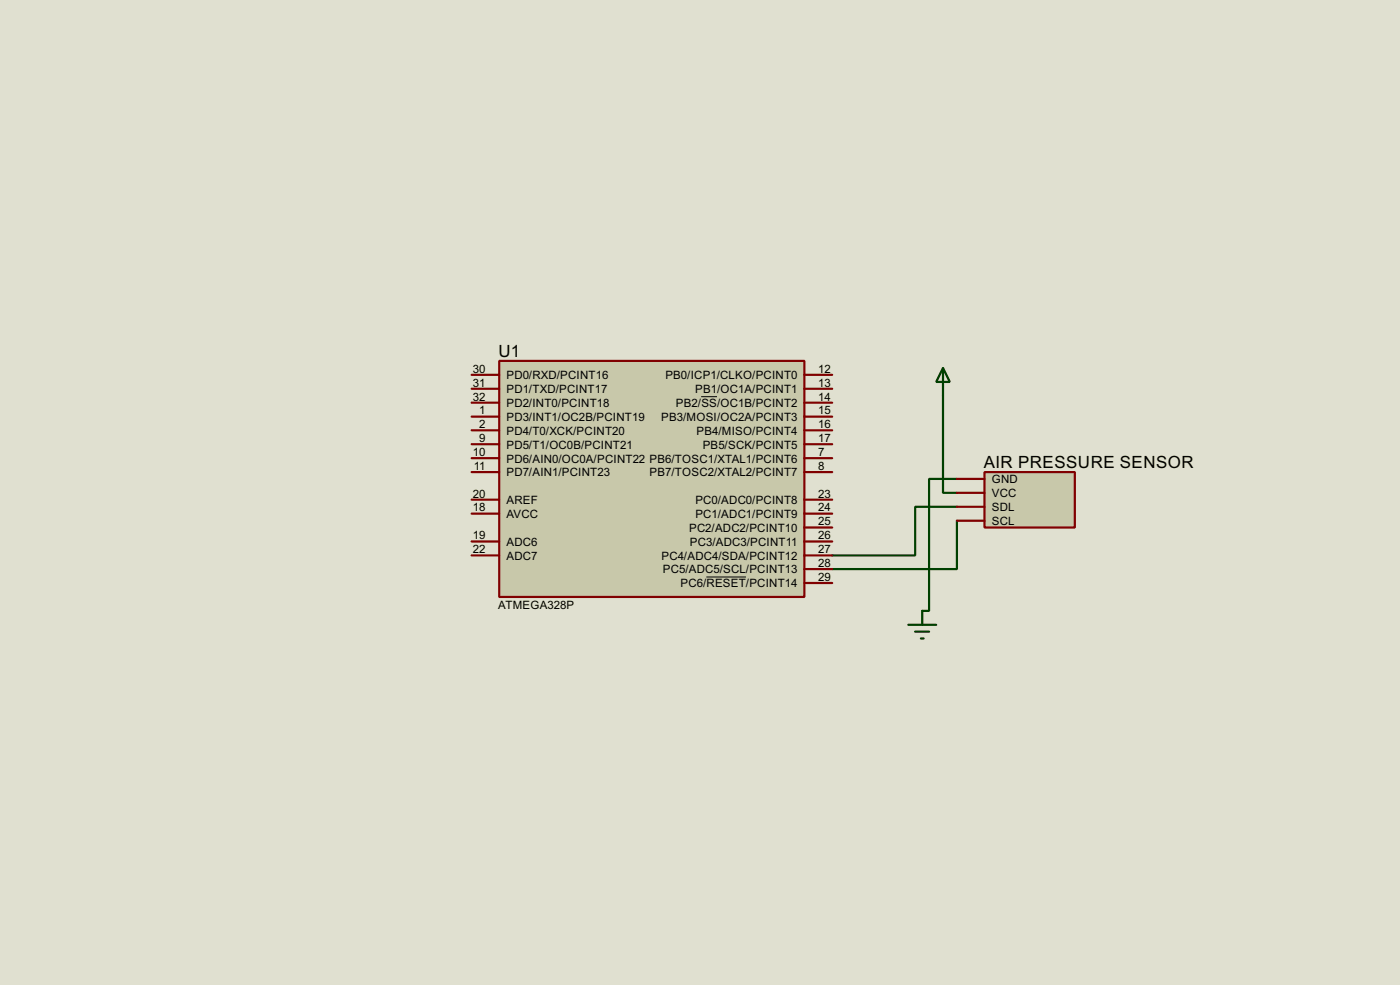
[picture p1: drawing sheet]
<svg xmlns="http://www.w3.org/2000/svg" width="256mm" height="180mm" viewBox="0 0 256 180" stroke-linecap="round" stroke-linejoin="round" font-family="sans-serif">
<defs><g id="words">
<g font-size="3.5">
<text x="91.3" y="65.3">U1</text>
<text x="180.2" y="85.6">AIR PRESSURE SENSOR</text>
</g>
<g font-size="2.4">
<text x="86.7" y="70.8">31</text>
<text x="86.7" y="68.2">30</text>
<text x="92.8" y="72">PD1/TXD/PCINT17</text>
<text x="92.8" y="69.4">PD0/RXD/PCINT16</text>
<text x="121.9" y="69.4">PB0/ICP1/CLKO/PCINT0</text>
<text x="127.3" y="72">PB1/OC1A/PCINT1</text>
<text x="149.9" y="68.2">12</text>
<text x="149.9" y="70.8">13</text>
<text x="86.7" y="73.3">32</text>
<text x="87.8" y="75.8">1</text>
<text x="92.8" y="77.1">PD3/INT1/OC2B/PCINT19</text>
<text x="92.8" y="74.5">PD2/INT0/PCINT18</text>
<text x="121.1" y="77.1">PB3/MOSI/OC2A/PCINT3</text>
<text x="123.8" y="74.5">PB2/SS/OC1B/PCINT2</text>
<text x="149.9" y="75.8">15</text>
<text x="149.9" y="73.3">14</text>
<text x="86.7" y="83.5">10</text>
<text x="87.8" y="80.9">9</text>
<text x="87.8" y="78.3">2</text>
<text x="92.8" y="82.1">PD5/T1/OC0B/PCINT21</text>
<text x="92.8" y="79.6">PD4/T0/XCK/PCINT20</text>
<text x="127.6" y="79.6">PB4/MISO/PCINT4</text>
<text x="128.7" y="82.1">PB5/SCK/PCINT5</text>
<text x="149.9" y="78.3">16</text>
<text x="149.9" y="80.9">17</text>
<text x="149.9" y="83.5">7</text>
<text x="86.8" y="86">11</text>
<text x="92.8" y="84.7">PD6/AIN0/OC0A/PCINT22 PB6/TOSC1/XTAL1/PCINT6</text>
<text x="92.8" y="87.2">PD7/AIN1/PCINT23</text>
<text x="119" y="87.2">PB7/TOSC2/XTAL2/PCINT7</text>
<text x="149.9" y="86">8</text>
<text x="181.7" y="88.5">GND</text>
<text x="86.7" y="93.6">18</text>
<text x="86.7" y="91.1">20</text>
<text x="92.8" y="94.8">AVCC</text>
<text x="92.8" y="92.3">AREF</text>
<text x="127.4" y="94.8">PC1/ADC1/PCINT9</text>
<text x="127.4" y="92.3">PC0/ADC0/PCINT8</text>
<text x="149.9" y="93.6">24</text>
<text x="149.9" y="91.1">23</text>
<text x="181.7" y="91">VCC</text>
<text x="181.7" y="93.6">SDL</text>
<text x="86.7" y="98.7">19</text>
<text x="86.7" y="101.2">22</text>
<text x="92.8" y="99.9">ADC6</text>
<text x="126.2" y="97.4">PC2/ADC2/PCINT10</text>
<text x="126.4" y="99.9">PC3/ADC3/PCINT11</text>
<text x="149.9" y="101.2">27</text>
<text x="149.9" y="98.7">26</text>
<text x="149.9" y="96.2">25</text>
<text x="181.7" y="96.1">SCL</text>
<text x="92.8" y="102.5">ADC7</text>
<text x="121.2" y="102.5">PC4/ADC4/SDA/PCINT12</text>
<text x="121.4" y="105">PC5/ADC5/SCL/PCINT13</text>
<text x="124.7" y="107.5">PC6/RESET/PCINT14</text>
<text x="149.9" y="106.3">29</text>
<text x="149.9" y="103.8">28</text>
<text x="91.3" y="111.5">ATMEGA328P</text>
</g>
</g></defs>
<path d="M0 0h256.5v180.3h-256.5z" fill="#e0e0d0"/>
<path d="M172.8 72.4v17.8h2.5M175.3 92.8h-7.6v8.9h-15.2M175.3 95.3v8.9h-22.8M175.3 87.7h-5.1v24.1h-1.2" fill="none" stroke="#004000" stroke-width=".4"/>
<path d="M91.5 66.1h55.9v43.2h-55.9z" fill="#c8c8aa" stroke="#800000" stroke-width=".4"/>
<g fill="none" stroke="#800000" stroke-width=".4">
<path d="M86.4 68.6h5.1M86.4 71.2h5.1M86.4 76.3h5.1M86.4 73.7h5.1M86.4 78.8h5.1M147.4 68.6h5.1M147.4 71.2h5.1M147.4 76.3h5.1M147.4 73.7h5.1M147.4 78.8h5.1M86.4 83.9h5.1M86.4 81.3h5.1"/>
<path d="M86.4 86.4h5.1M86.4 99.1h5.1M86.4 94h5.1M86.4 91.5h5.1M147.4 83.9h5.1M147.4 81.3h5.1M147.4 86.4h5.1M147.4 99.1h5.1M147.4 96.6h5.1M147.4 94h5.1M147.4 91.5h5.1M86.4 101.7h5.1"/>
<path d="M147.4 106.7h5.1M147.4 104.2h5.1M147.4 101.7h5.1"/>
</g>
<path d="M128.5 72.6h2.9M129.4 105.6h7.3" fill="none" stroke="#000" stroke-width=".18"/>
<path d="M180.4 86.4h16.5v10.2h-16.5z" fill="#c8c8aa" stroke="#800000" stroke-width=".4"/>
<path d="M175.3 87.7h5.1M175.3 90.2h5.1M175.3 92.8h5.1M175.3 95.3h5.1" fill="none" stroke="#800000" stroke-width=".4"/>
<path d="M172.8 67.4l1.2 2.5h-2.5zM172.8 67.4v5M166.4 114.4h5.1M167.7 115.6h2.5M168.7 116.9h.5M169 111.8v2.6" fill="none" stroke="#004000" stroke-width=".4"/>
<use href="#words"/>
</svg>
